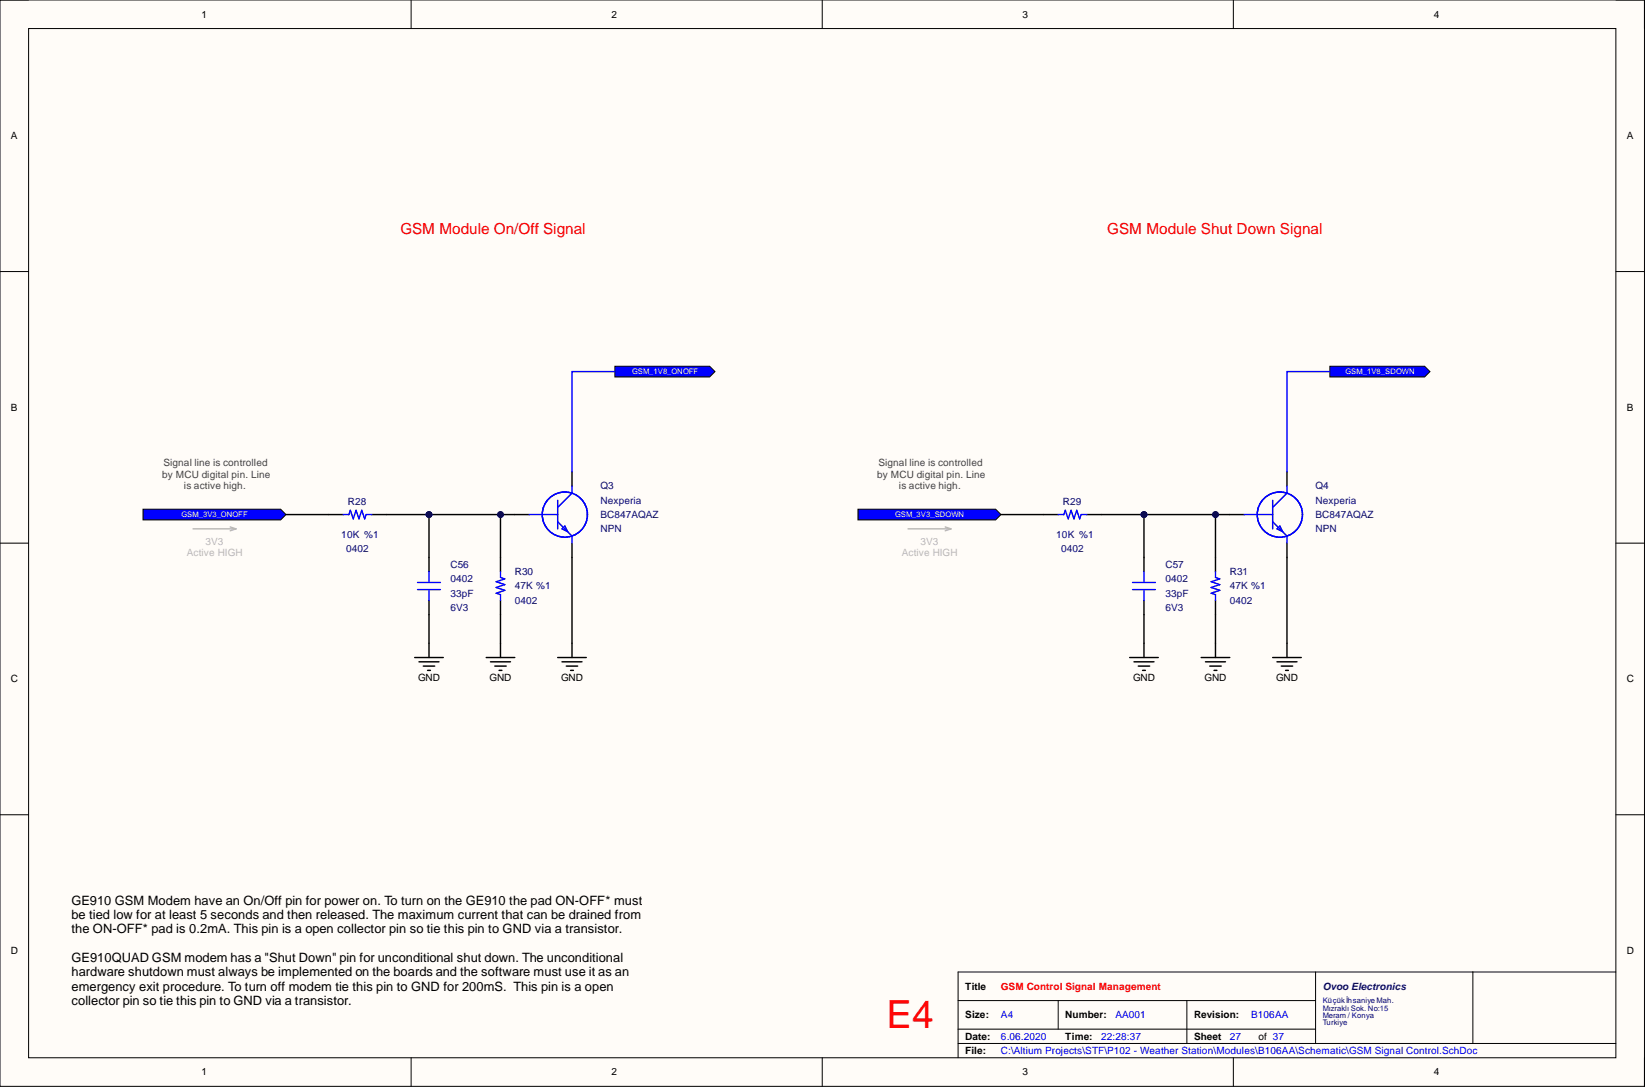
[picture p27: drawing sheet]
<svg xmlns="http://www.w3.org/2000/svg" width="292mm" height="193mm" viewBox="0 0 292 193" stroke-linecap="round" stroke-linejoin="round" font-family="sans-serif">
<defs><g id="words">
<text font-size="6.9" fill="#f00" x="157.4" y="182.5">E4</text>
<g font-size="2.7" fill="#f00">
<text x="71.1" y="41.5">GSM Module On/Off Signal</text>
<text x="196.6" y="41.5">GSM Module Shut Down Signal</text>
</g>
<g font-size="2.3">
<text x="12.7" y="160.6">GE910 GSM Modem have an On/Off pin for power on. To turn on the GE910 the pad ON-OFF* must</text>
<text x="12.7" y="163.2">be tied low for at least 5 seconds and then released. The maximum current that can be drained from</text>
<text x="12.7" y="165.7">the ON-OFF* pad is 0.2mA. This pin is a open collector pin so tie this pin to GND via a transistor.</text>
<text x="12.7" y="170.8">GE910QUAD GSM modem has a &quot;Shut Down&quot; pin for unconditional shut down. The unconditional</text>
<text x="12.7" y="173.3">hardware shutdown must always be implemented on the boards and the software must use it as an</text>
<text x="12.7" y="175.9">emergency exit procedure. To turn off modem tie this pin to GND for 200mS. This pin is a open</text>
<text x="12.7" y="178.4">collector pin so tie this pin to GND via a transistor.</text>
</g>
<g font-size="1.8">
<text x="35.8" y="3.1">1</text>
<text x="108.6" y="3.1">2</text>
<text x="181.6" y="3.1">3</text>
<text x="254.6" y="3.1">4</text>
<text x="1.9" y="24.7">A</text>
<text x="288.9" y="24.7">A</text>
<text x="1.9" y="72.9">B</text>
<text x="288.9" y="72.9">B</text>
<text x="1.9" y="121.1">C</text>
<text x="74.2" y="120.9">GND</text>
<text x="86.9" y="120.9">GND</text>
<text x="99.6" y="120.9">GND</text>
<text x="201.2" y="120.9">GND</text>
<text x="213.9" y="120.9">GND</text>
<text x="226.6" y="120.9">GND</text>
<text x="288.9" y="121.1">C</text>
<text x="1.9" y="169.3">D</text>
<text x="288.9" y="169.3">D</text>
<text x="171.4" y="175.7">Title</text>
<text x="171.4" y="180.8">Size:</text>
<text x="171.4" y="184.6">Date:</text>
<text x="189.2" y="180.8">Number:</text>
<text x="189.2" y="184.6">Time:</text>
<text x="212" y="180.8">Revision:</text>
<text x="212" y="184.6">Sheet</text>
<text x="223.4" y="184.6">of 37</text>
<text x="35.8" y="190.9">1</text>
<text x="108.6" y="190.9">2</text>
<text x="171.4" y="187.1">File:</text>
<text x="181.6" y="190.9">3</text>
<text x="254.6" y="190.9">4</text>
</g>
<g font-size="1.8" fill="#434343">
<text x="29" y="82.8">Signal line is controlled</text>
<text x="156" y="82.8">Signal line is controlled</text>
<text x="28.8" y="84.8">by MCU digital pin. Line</text>
<text x="32.7" y="86.9">is active high.</text>
<text x="155.7" y="84.8">by MCU digital pin. Line</text>
<text x="159.6" y="86.9">is active high.</text>
</g>
<g font-size="1.8" fill="#000080">
<text x="61.8" y="89.7">R28</text>
<text x="106.6" y="89.4">Nexperia</text>
<text x="106.6" y="86.9">Q3</text>
<text x="188.7" y="89.7">R29</text>
<text x="233.6" y="89.4">Nexperia</text>
<text x="233.6" y="86.9">Q4</text>
<text x="60.6" y="95.5">10K %1</text>
<text x="106.6" y="91.9">BC847AQAZ</text>
<text x="106.6" y="94.5">NPN</text>
<text x="187.6" y="95.5">10K %1</text>
<text x="233.6" y="91.9">BC847AQAZ</text>
<text x="233.6" y="94.5">NPN</text>
<text x="61.4" y="98">0402</text>
<text x="80" y="100.8">C56</text>
<text x="188.4" y="98">0402</text>
<text x="206.9" y="100.8">C57</text>
<text x="80" y="103.4">0402</text>
<text x="80" y="105.9">33pF</text>
<text x="91.4" y="104.6">47K %1</text>
<text x="91.4" y="107.2">0402</text>
<text x="91.4" y="102.1">R30</text>
<text x="206.9" y="103.4">0402</text>
<text x="206.9" y="105.9">33pF</text>
<text x="218.4" y="104.6">47K %1</text>
<text x="218.4" y="107.2">0402</text>
<text x="218.4" y="102.1">R31</text>
<text x="80" y="108.4">6V3</text>
<text x="206.9" y="108.4">6V3</text>
<text x="234.9" y="175.7">Ovoo Electronics</text>
</g>
<g font-size="1.8" fill="#b7b7b7">
<text x="33.2" y="98.8">Active HIGH</text>
<text x="36.5" y="96.8">3V3</text>
<text x="160.1" y="98.8">Active HIGH</text>
<text x="163.4" y="96.8">3V3</text>
</g>
<text font-size="1.8" fill="#f00" x="177.7" y="175.7">GSM Control Signal Management</text>
<g font-size="1.8" fill="#00f">
<text x="177.7" y="184.6">6.06.2020</text>
<text x="177.7" y="180.8">A4</text>
<text x="195.5" y="184.6">22:28:37</text>
<text x="198.1" y="180.8">AA001</text>
<text x="218.4" y="184.6">27</text>
<text x="222.2" y="180.8">B106AA</text>
<text x="177.7" y="187.1">C:\Altium Projects\STF\P102 - Weather Station\Modules\B106AA\Schematic\GSM Signal Control.SchDoc</text>
</g>
<g font-size="1.4" fill="#fff">
<text x="112.2" y="66.5">GSM_1V8_ONOFF</text>
<text x="238.9" y="66.5">GSM_1V8_SDOWN</text>
<text x="32.2" y="91.9">GSM_3V3_ONOFF</text>
<text x="159" y="91.9">GSM_3V3_SDOWN</text>
</g>
<g font-size="1.4" fill="#000080">
<text x="234.9" y="178.1">Küçükİhsaniye Mah.</text>
<text x="234.9" y="179.4">Mızraklı Sok. No:15</text>
<text x="234.9" y="180.7">Meram / Konya</text>
<text x="234.9" y="181.9">Turkiye</text>
</g>
</g></defs>
<path d="M0 0h292v192.9h-292z" fill-rule="evenodd" fill="#fffcf8"/>
<path d="M0 0h292v192.9h-292z" fill="none" stroke="#000" stroke-width=".18"/>
<path d="M5.1 5.1h281.8v182.7h-281.8z" fill-rule="evenodd" fill="#fffcf8"/>
<g fill="none" stroke="#000" stroke-width=".18">
<path d="M0 0h5.1M73 0v5.1M146 0v5.1M219 0v5.1M286.9 0h5.1v5.1M5.1 5.1h281.8v182.7h-281.8zM0 48.2h5.1M286.9 48.2h5.1M0 96.4h5.1M286.9 96.4h5.1M0 144.6h5.1M286.9 144.6h5.1"/>
<path d="M170.1 177.6h63.5M187.9 177.6v5.1M210.8 177.6v7.6M233.6 172.6v12.6M261.5 172.6v12.6M286.9 172.6h-116.8v15.2M73 187.8v5.1M146 187.8v5.1M170.1 185.2h116.8M170.1 182.7h63.5M219 187.8v5.1M292 187.8v5.1"/>
</g>
<g fill="none" stroke="#000" stroke-width=".25">
<path d="M58.4 91.3h2.5M66 91.3h2.6M76.2 99v2.5M88.9 99v2.5M91.4 91.3h2.5M101.6 83.7v2.6M101.6 96.4v2.6M185.4 91.3h2.5M193 91.3h2.5M203.1 99v2.5M215.8 99v2.5M218.4 91.3h2.5"/>
<path d="M228.5 83.7v2.6M228.5 96.4v2.6M73.6 116.7h5.1M74.4 117.5h3.6M75.2 118.2h2M75.9 119h.5M76.2 106.6v2.5M76.2 114.2v2.5M86.3 116.7h5.1M87.1 117.5h3.5M87.9 118.2h2M88.6 119h.5"/>
<path d="M88.9 106.6v2.5M88.9 114.2v2.5M99 116.7h5.1M99.8 117.5h3.5M100.6 118.2h2M101.3 119h.5M101.6 114.2v2.5M200.6 116.7h5.1M201.4 117.5h3.5M202.1 118.2h2M202.9 119h.5M203.1 106.6v2.5"/>
<path d="M203.1 114.2v2.5M213.3 116.7h5.1M214.1 117.5h3.5M214.8 118.2h2M215.6 119h.5M215.8 106.6v2.5M215.8 114.2v2.5M226 116.7h5.1M226.7 117.5h3.6M227.5 118.2h2M228.3 119h.5M228.5 114.2v2.5"/>
</g>
<g fill="none" stroke="#00f" stroke-width=".25">
<path d="M60.9 91.3h1.1l.2-.7 .5 1.5 .5-1.5 .5 1.5 .5-1.5 .5 1.5 .3-.8h1M93.9 91.3h5.1M99 88.8v5.1M99 92.6l2.6 2.6v1.2M99.8 93.9l.5-.5 .5 1zM101.6 86.3v1.2l-2.6 2.6M187.9 91.3h1l.3-.7 .5 1.5 .5-1.5 .5 1.5 .5-1.5 .5 1.5 .3-.8h1M220.9 91.3h5.1M226 88.8v5.1M226 92.6l2.5 2.6v1.2M226.7 93.9l.6-.5 .5 1zM228.5 86.3v1.2l-2.5 2.6"/>
<path d="M74.1 104.7h4.1M74.1 103.4h4.1M76.2 101.5v1.9M76.2 104.7v1.9M88.9 101.5v1l.7 .3-1.5 .5 1.5 .5-1.5 .5 1.5 .5-1.5 .5 .8 .3v1M201.1 104.7h4.1M201.1 103.4h4.1M203.1 101.5v1.9M203.1 104.7v1.9M215.8 101.5v1l.8 .3-1.5 .5 1.5 .5-1.5 .5 1.5 .5-1.5 .5 .7 .3v1"/>
<circle cx="100.3" cy="91.4" r="4"/>
<circle cx="227.3" cy="91.4" r="4"/>
</g>
<path d="M109.2 65h16.8l1 1-1 .9h-16.8z" fill-rule="evenodd" fill="#00f"/>
<path d="M109.2 65h16.8l1 1-1 .9h-16.8z" fill="none" stroke="#000" stroke-width=".18"/>
<path d="M236.1 65h16.9l.9 1-.9 .9h-16.9z" fill-rule="evenodd" fill="#00f"/>
<path d="M236.1 65h16.9l.9 1-.9 .9h-16.9z" fill="none" stroke="#000" stroke-width=".18"/>
<path d="M25.4 90.4h24.4l1 .9-1 1h-24.4z" fill-rule="evenodd" fill="#00f"/>
<path d="M25.4 90.4h24.4l1 .9-1 1h-24.4z" fill="none" stroke="#000" stroke-width=".18"/>
<path d="M152.4 90.4h24.4l.9 .9-.9 1h-24.4z" fill-rule="evenodd" fill="#00f"/>
<path d="M152.4 90.4h24.4l.9 .9-.9 1h-24.4z" fill="none" stroke="#000" stroke-width=".18"/>
<path d="M50.8 91.3h7.6M68.6 91.3h7.6M215.8 109.1v5.1" fill="none" stroke="#000" stroke-width=".25"/>
<circle cx="76.2" cy="91.3" r=".51" fill="#000080"/>
<circle cx="76.2" cy="91.3" r=".51" fill="none" stroke="#000080" stroke-width=".18"/>
<path d="M76.2 91.3h12.7" fill="none" stroke="#000" stroke-width=".25"/>
<circle cx="76.2" cy="91.3" r=".51" fill="#000080"/>
<circle cx="76.2" cy="91.3" r=".51" fill="none" stroke="#000080" stroke-width=".18"/>
<circle cx="88.9" cy="91.3" r=".51" fill="#000080"/>
<circle cx="88.9" cy="91.3" r=".51" fill="none" stroke="#000080" stroke-width=".18"/>
<path d="M91.4 91.3h-2.5v7.7" fill="none" stroke="#000" stroke-width=".25"/>
<circle cx="88.9" cy="91.3" r=".51" fill="#000080"/>
<circle cx="88.9" cy="91.3" r=".51" fill="none" stroke="#000080" stroke-width=".18"/>
<path d="M109.2 66h-7.6v17.7" fill="none" stroke="#00f" stroke-width=".25"/>
<path d="M177.7 91.3h7.7M195.5 91.3h7.6" fill="none" stroke="#000" stroke-width=".25"/>
<circle cx="203.1" cy="91.3" r=".51" fill="#000080"/>
<circle cx="203.1" cy="91.3" r=".51" fill="none" stroke="#000080" stroke-width=".18"/>
<path d="M203.1 91.3h12.7" fill="none" stroke="#000" stroke-width=".25"/>
<circle cx="203.1" cy="91.3" r=".51" fill="#000080"/>
<circle cx="203.1" cy="91.3" r=".51" fill="none" stroke="#000080" stroke-width=".18"/>
<circle cx="215.8" cy="91.3" r=".51" fill="#000080"/>
<circle cx="215.8" cy="91.3" r=".51" fill="none" stroke="#000080" stroke-width=".18"/>
<path d="M218.4 91.3h-2.6v7.7" fill="none" stroke="#000" stroke-width=".25"/>
<circle cx="215.8" cy="91.3" r=".51" fill="#000080"/>
<circle cx="215.8" cy="91.3" r=".51" fill="none" stroke="#000080" stroke-width=".18"/>
<path d="M236.1 66h-7.6v17.7" fill="none" stroke="#00f" stroke-width=".25"/>
<path d="M76.2 91.3v7.7M76.2 109.1v5.1" fill="none" stroke="#000" stroke-width=".25"/>
<circle cx="76.2" cy="91.3" r=".51" fill="#000080"/>
<circle cx="76.2" cy="91.3" r=".51" fill="none" stroke="#000080" stroke-width=".18"/>
<path d="M101.6 99v15.2M203.1 91.3v7.7M88.9 109.1v5.1M203.1 109.1v5.1" fill="none" stroke="#000" stroke-width=".25"/>
<circle cx="203.1" cy="91.3" r=".51" fill="#000080"/>
<circle cx="203.1" cy="91.3" r=".51" fill="none" stroke="#000080" stroke-width=".18"/>
<path d="M228.5 99v15.2" fill="none" stroke="#000" stroke-width=".25"/>
<path d="M34.3 93.9h7.6M40.9 93.5l1 .4M41.9 93.9l-1 .3M161.2 93.9h7.7M167.8 93.5l1.1 .4M168.9 93.9l-1.1 .3" fill="none" stroke="#b7b7b7" stroke-width=".25"/>
<use href="#words"/>
</svg>
